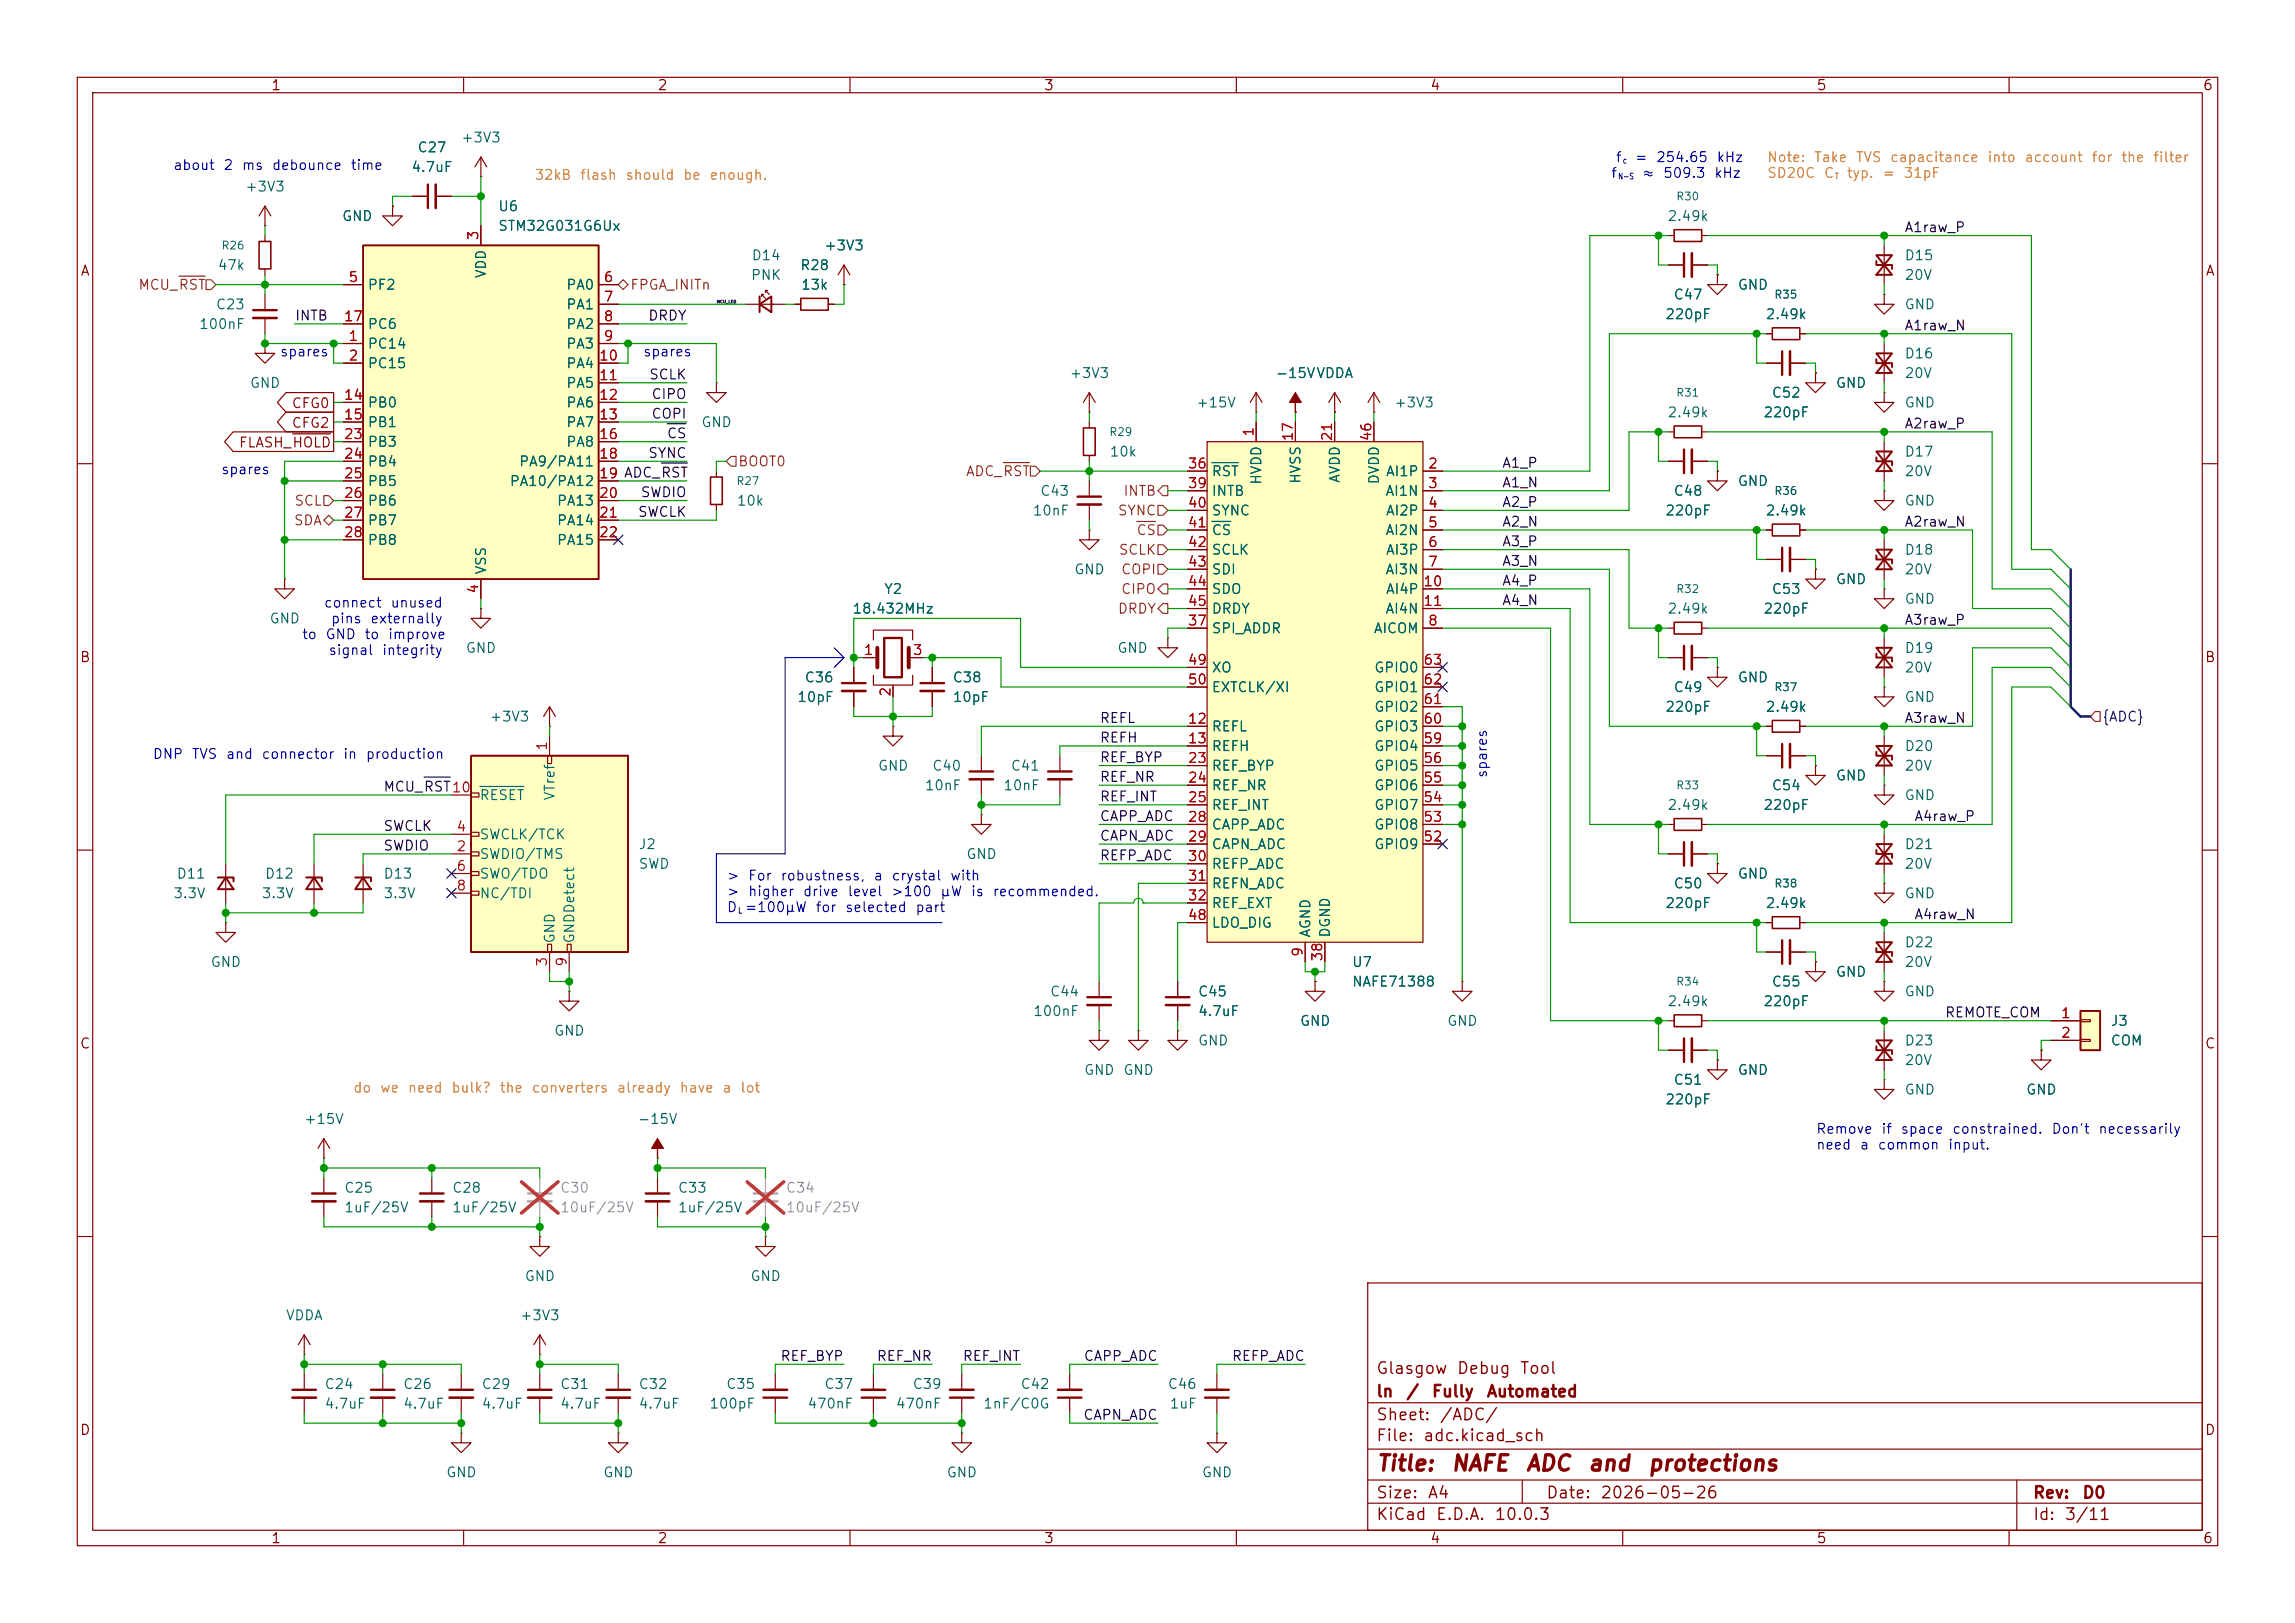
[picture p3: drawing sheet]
<svg xmlns="http://www.w3.org/2000/svg" width="297mm" height="210mm" viewBox="0 0 297 210" stroke-linecap="round" stroke-linejoin="round" font-family="sans-serif">
<defs><g id="words">
<g font-size="2" fill="#840000">
<text x="178" y="190.8">Title:</text>
<text x="187.7" y="190.8">NAFE</text>
<text x="197.3" y="190.8">ADC</text>
<text x="205.4" y="190.8">and</text>
<text x="213.1" y="190.8">protections</text>
</g>
<g font-size="1.5" fill="#840000">
<text x="178" y="178.2">Glasgow</text>
<text x="188.4" y="178.2">Debug</text>
<text x="196.6" y="178.2">Tool</text>
<text x="178" y="184.2">Sheet:</text>
<text x="178" y="181.2">ln</text>
<text x="181.9" y="181.2">/</text>
<text x="185.2" y="181.2">Fully</text>
<text x="186.2" y="184.2">/ADC/</text>
<text x="192.3" y="181.2">Automated</text>
<text x="178" y="186.9">File:</text>
<text x="184.1" y="186.9">adc.kicad_sch</text>
<text x="178" y="197.1">KiCad</text>
<text x="178" y="194.3">Size:</text>
<text x="184.7" y="194.3">A4</text>
<text x="185.7" y="197.1">E.D.A.</text>
<text x="193.3" y="197.1">10.0.3</text>
<text x="200" y="194.3">Date:</text>
<text x="207" y="194.3">2026-05-26</text>
<text x="263" y="194.3">Rev:</text>
<text x="263" y="197.1">Id:</text>
<text x="267.1" y="197.1">3/11</text>
<text x="269.4" y="194.3">D0</text>
</g>
<g font-size="1.3" fill="#840000">
<text x="35" y="12">1</text>
<text x="85" y="12">2</text>
<text x="135" y="12">3</text>
<text x="185" y="12">4</text>
<text x="235" y="12">5</text>
<text x="285" y="12">6</text>
<text x="10.3" y="36">A</text>
<text x="285.3" y="36">A</text>
<text x="37.7" y="53.1">CFG0</text>
<text x="30.8" y="58.2">FLASH_HOLD</text>
<text x="37.7" y="55.7">CFG2</text>
<text x="10.3" y="86">B</text>
<text x="285.3" y="86">B</text>
<text x="10.3" y="136">C</text>
<text x="285.3" y="136">C</text>
<text x="10.3" y="186">D</text>
<text x="285.3" y="186">D</text>
<text x="35" y="200">1</text>
<text x="85" y="200">2</text>
<text x="135" y="200">3</text>
<text x="185" y="200">4</text>
<text x="235" y="200">5</text>
<text x="285" y="200">6</text>
</g>
<g font-size="1.3" fill="#0000c2">
<text x="22.3" y="22.3">about</text>
<text x="28.8" y="22.3">2</text>
<text x="31.2" y="22.3">ms</text>
<text x="35.1" y="22.3">debounce</text>
<text x="45.3" y="22.3">time</text>
<text x="208.4" y="23.3">f</text>
<text x="209" y="21.3">f</text>
<text x="211.5" y="21.3">=</text>
<text x="212.4" y="23.3">≈</text>
<text x="214.2" y="21.3">254.65</text>
<text x="215.1" y="23.3">509.3</text>
<text x="221.8" y="23.3">kHz</text>
<text x="222.1" y="21.3">kHz</text>
<text x="36.2" y="46.4">spares</text>
<text x="83.1" y="46.4">spares</text>
<text x="28.5" y="61.7">spares</text>
<text x="39" y="83">to</text>
<text x="41.8" y="78.9">connect</text>
<text x="42" y="83">GND</text>
<text x="42.7" y="81">pins</text>
<text x="47.1" y="83">to</text>
<text x="47.8" y="81">externally</text>
<text x="50.1" y="83">improve</text>
<text x="50.4" y="78.9">unused</text>
<text x="42.4" y="85.1">signal</text>
<text x="49.3" y="85.1">integrity</text>
<text x="19.7" y="98.5">DNP</text>
<text x="24.7" y="98.5">TVS</text>
<text x="29.2" y="98.5">and</text>
<text x="33.8" y="98.5">connector</text>
<text x="44.3" y="98.5">in</text>
<text x="47.2" y="98.5">production</text>
<text x="192.7" y="100.8" transform="rotate(-90 192.7 100.8)">spares</text>
<text x="94" y="114.2">&gt;</text>
<text x="94" y="116.3">&gt;</text>
<text x="94" y="118.3">D =100µW</text>
<text x="96.7" y="114.2">For</text>
<text x="96.7" y="116.3">higher</text>
<text x="100.9" y="114.2">robustness,</text>
<text x="103.8" y="116.3">drive</text>
<text x="105.5" y="118.3">for</text>
<text x="109.3" y="118.3">selected</text>
<text x="109.6" y="116.3">level</text>
<text x="113" y="114.2">a</text>
<text x="115.2" y="116.3">&gt;100</text>
<text x="115.3" y="114.2">crystal</text>
<text x="118.4" y="118.3">part</text>
<text x="121.6" y="116.3">μW</text>
<text x="122.9" y="114.2">with</text>
<text x="125.6" y="116.3">is</text>
<text x="128.4" y="116.3">recommended.</text>
<text x="234.9" y="147">Remove</text>
<text x="234.9" y="149.1">need</text>
<text x="240.6" y="149.1">a</text>
<text x="242.9" y="149.1">common</text>
<text x="243.4" y="147">if</text>
<text x="245.9" y="147">space</text>
<text x="252" y="149.1">input.</text>
<text x="252.6" y="147">constrained.</text>
<text x="265.4" y="147">Don't</text>
<text x="271.5" y="147">necessarily</text>
</g>
<g font-size="1.3" fill="#006464">
<text x="53.2" y="22.6">4.7uF</text>
<text x="53.9" y="20">C27</text>
<text x="59.6" y="18.8">+3V3</text>
<text x="31.6" y="25.1">+3V3</text>
<text x="44.2" y="28.9">GND</text>
<text x="64.4" y="27.6">U6</text>
<text x="215.7" y="28.9">2.49k</text>
<text x="28.1" y="35.3">47k</text>
<text x="64.4" y="30.2">STM32G031G6Ux</text>
<text x="97.2" y="34">D14</text>
<text x="103.5" y="35.3">R28</text>
<text x="106.6" y="32.7">+3V3</text>
<text x="246.4" y="34">D15</text>
<text x="27.8" y="40.3">C23</text>
<text x="47.5" y="37.8">PF2</text>
<text x="63.2" y="36.1" transform="rotate(-90 63.2 36.1)">VDD</text>
<text x="73.2" y="37.8">PA0</text>
<text x="73.2" y="40.3">PA1</text>
<text x="97.1" y="36.5">PNK</text>
<text x="103.6" y="37.8">13k</text>
<text x="215.4" y="41.6">220pF</text>
<text x="216.5" y="39.1">C47</text>
<text x="224.8" y="37.8">GND</text>
<text x="228.4" y="41.6">2.49k</text>
<text x="246.4" y="40.3">GND</text>
<text x="246.4" y="36.5">20V</text>
<text x="25.7" y="42.9">100nF</text>
<text x="47.5" y="45.4">PC14</text>
<text x="47.5" y="48">PC15</text>
<text x="47.5" y="42.9">PC6</text>
<text x="73.2" y="42.9">PA2</text>
<text x="73.2" y="45.4">PA3</text>
<text x="73.2" y="48">PA4</text>
<text x="246.4" y="46.7">D16</text>
<text x="32.3" y="50.5">GND</text>
<text x="47.5" y="53">PB0</text>
<text x="73.2" y="50.5">PA5</text>
<text x="73.2" y="53">PA6</text>
<text x="138.3" y="49.2">+3V3</text>
<text x="154.7" y="53">+15V</text>
<text x="165" y="49.2">-15VVDDA</text>
<text x="180.3" y="53">+3V3</text>
<text x="229.2" y="51.8">C52</text>
<text x="237.5" y="50.5">GND</text>
<text x="246.4" y="53">GND</text>
<text x="246.4" y="49.2">20V</text>
<text x="47.5" y="55.6">PB1</text>
<text x="47.5" y="58.1">PB3</text>
<text x="73.2" y="55.6">PA7</text>
<text x="73.2" y="58.1">PA8</text>
<text x="90.7" y="55.6">GND</text>
<text x="143.5" y="59.4">10k</text>
<text x="215.7" y="54.3">2.49k</text>
<text x="228.1" y="54.3">220pF</text>
<text x="246.4" y="59.4">D17</text>
<text x="47.5" y="60.7">PB4</text>
<text x="47.5" y="63.2">PB5</text>
<text x="47.5" y="65.7">PB6</text>
<text x="65.9" y="63.2">PA10/PA12</text>
<text x="67.1" y="60.7">PA9/PA11</text>
<text x="72" y="65.7">PA13</text>
<text x="95.3" y="65.7">10k</text>
<text x="134.5" y="64.5">C43</text>
<text x="156.7" y="61.9">RST</text>
<text x="156.7" y="64.5">INTB</text>
<text x="163.5" y="62.8" transform="rotate(-90 163.5 62.8)">HVDD</text>
<text x="168.6" y="62.7" transform="rotate(-90 168.6 62.7)">HVSS</text>
<text x="173.7" y="62.6" transform="rotate(-90 173.7 62.6)">AVDD</text>
<text x="178.8" y="62.8" transform="rotate(-90 178.8 62.8)">DVDD</text>
<text x="179.2" y="64.5">AI1N</text>
<text x="179.3" y="61.9">AI1P</text>
<text x="216.5" y="64.5">C48</text>
<text x="224.8" y="63.2">GND</text>
<text x="246.4" y="65.7">GND</text>
<text x="246.4" y="61.9">20V</text>
<text x="47.5" y="68.3">PB7</text>
<text x="47.5" y="70.8">PB8</text>
<text x="72" y="68.3">PA14</text>
<text x="72" y="70.8">PA15</text>
<text x="133.6" y="67">10nF</text>
<text x="156.7" y="67">SYNC</text>
<text x="156.7" y="69.6">CS</text>
<text x="179.2" y="69.6">AI2N</text>
<text x="179.3" y="67">AI2P</text>
<text x="215.4" y="67">220pF</text>
<text x="228.4" y="67">2.49k</text>
<text x="63.2" y="74.4" transform="rotate(-90 63.2 74.4)">VSS</text>
<text x="114.3" y="77.2">Y2</text>
<text x="138.9" y="74.6">GND</text>
<text x="156.7" y="72.1">SCLK</text>
<text x="156.7" y="74.6">SDI</text>
<text x="156.7" y="77.2">SDO</text>
<text x="179.2" y="74.6">AI3N</text>
<text x="179.3" y="72.1">AI3P</text>
<text x="179.3" y="77.2">AI4P</text>
<text x="229.2" y="77.2">C53</text>
<text x="237.5" y="75.9">GND</text>
<text x="246.4" y="72.1">D18</text>
<text x="246.4" y="74.6">20V</text>
<text x="34.8" y="81">GND</text>
<text x="110.2" y="79.7">18.432MHz</text>
<text x="156.7" y="82.3">SPI_ADDR</text>
<text x="156.7" y="79.7">DRDY</text>
<text x="177.7" y="82.3">AICOM</text>
<text x="179.2" y="79.7">AI4N</text>
<text x="215.7" y="79.7">2.49k</text>
<text x="228.1" y="79.7">220pF</text>
<text x="246.4" y="78.4">GND</text>
<text x="60.2" y="84.8">GND</text>
<text x="104" y="88.6">C36</text>
<text x="123.2" y="88.6">C38</text>
<text x="144.5" y="84.8">GND</text>
<text x="156.7" y="87.3">XO</text>
<text x="156.7" y="89.9">EXTCLK/XI</text>
<text x="177.8" y="89.9">GPIO1</text>
<text x="177.8" y="87.3">GPIO0</text>
<text x="216.5" y="89.9">C49</text>
<text x="224.8" y="88.6">GND</text>
<text x="246.4" y="84.8">D19</text>
<text x="246.4" y="87.3">20V</text>
<text x="63.3" y="93.7">+3V3</text>
<text x="103.1" y="91.1">10pF</text>
<text x="123.2" y="91.1">10pF</text>
<text x="156.7" y="95">REFL</text>
<text x="177.8" y="95">GPIO3</text>
<text x="177.8" y="92.4">GPIO2</text>
<text x="215.4" y="92.4">220pF</text>
<text x="228.4" y="92.4">2.49k</text>
<text x="246.4" y="91.1">GND</text>
<text x="113.5" y="100">GND</text>
<text x="120.6" y="100">C40</text>
<text x="130.7" y="100">C41</text>
<text x="156.7" y="97.5">REFH</text>
<text x="156.7" y="100">REF_BYP</text>
<text x="177.8" y="100">GPIO5</text>
<text x="177.8" y="97.5">GPIO4</text>
<text x="237.5" y="101.3">GND</text>
<text x="246.4" y="97.5">D20</text>
<text x="246.4" y="100">20V</text>
<text x="62" y="103.8">RESET</text>
<text x="72.1" y="103.7" transform="rotate(-90 72.1 103.7)">VTref</text>
<text x="119.6" y="102.6">10nF</text>
<text x="129.8" y="102.6">10nF</text>
<text x="156.7" y="102.6">REF_NR</text>
<text x="156.7" y="105.1">REF_INT</text>
<text x="156.7" y="107.7">CAPP_ADC</text>
<text x="177.8" y="107.7">GPIO8</text>
<text x="177.8" y="105.1">GPIO7</text>
<text x="177.8" y="102.6">GPIO6</text>
<text x="215.7" y="105.1">2.49k</text>
<text x="228.1" y="105.1">220pF</text>
<text x="229.2" y="102.6">C54</text>
<text x="246.4" y="103.8">GND</text>
<text x="62" y="111.5">SWDIO/TMS</text>
<text x="62" y="108.9">SWCLK/TCK</text>
<text x="82.6" y="110.2">J2</text>
<text x="82.6" y="112.7">SWD</text>
<text x="125" y="111.5">GND</text>
<text x="156.7" y="110.2">CAPN_ADC</text>
<text x="156.7" y="112.7">REFP_ADC</text>
<text x="177.8" y="110.2">GPIO9</text>
<text x="246.4" y="110.2">D21</text>
<text x="246.4" y="112.7">20V</text>
<text x="22.3" y="116.5">3.3V</text>
<text x="22.8" y="114">D11</text>
<text x="33.8" y="116.5">3.3V</text>
<text x="34.2" y="114">D12</text>
<text x="49.5" y="114">D13</text>
<text x="49.5" y="116.5">3.3V</text>
<text x="62" y="114">SWO/TDO</text>
<text x="62" y="116.5">NC/TDI</text>
<text x="156.7" y="115.3">REFN_ADC</text>
<text x="156.7" y="117.8">REF_EXT</text>
<text x="215.4" y="117.8">220pF</text>
<text x="216.5" y="115.3">C50</text>
<text x="224.8" y="114">GND</text>
<text x="228.4" y="117.8">2.49k</text>
<text x="246.4" y="116.5">GND</text>
<text x="27.2" y="125.4">GND</text>
<text x="72.1" y="122.2" transform="rotate(-90 72.1 122.2)">GND</text>
<text x="74.6" y="122.2" transform="rotate(-90 74.6 122.2)">GNDDetect</text>
<text x="156.7" y="120.4">LDO_DIG</text>
<text x="169.9" y="121.4" transform="rotate(-90 169.9 121.4)">AGND</text>
<text x="172.4" y="121.4" transform="rotate(-90 172.4 121.4)">DGND</text>
<text x="174.9" y="125.4">U7</text>
<text x="246.4" y="122.9">D22</text>
<text x="246.4" y="125.4">20V</text>
<text x="133.6" y="131.8">100nF</text>
<text x="135.8" y="129.2">C44</text>
<text x="154.9" y="129.2">C45</text>
<text x="154.9" y="131.8">4.7uF</text>
<text x="174.9" y="128">NAFE71388</text>
<text x="215.7" y="130.5">2.49k</text>
<text x="228.1" y="130.5">220pF</text>
<text x="229.2" y="128">C55</text>
<text x="237.5" y="126.7">GND</text>
<text x="246.4" y="129.2">GND</text>
<text x="71.6" y="134.3">GND</text>
<text x="154.9" y="135.6">GND</text>
<text x="168.1" y="133.1">GND</text>
<text x="187.2" y="133.1">GND</text>
<text x="246.4" y="135.6">D23</text>
<text x="273.1" y="133.1">J3</text>
<text x="273.1" y="135.6">COM</text>
<text x="140.2" y="139.4">GND</text>
<text x="145.3" y="139.4">GND</text>
<text x="215.4" y="143.2">220pF</text>
<text x="216.5" y="140.7">C51</text>
<text x="224.8" y="139.4">GND</text>
<text x="246.4" y="141.9">GND</text>
<text x="246.4" y="138.1">20V</text>
<text x="262.1" y="141.9">GND</text>
<text x="39.3" y="145.8">+15V</text>
<text x="82.4" y="145.8">-15V</text>
<text x="44.5" y="154.6">C25</text>
<text x="58.4" y="154.6">C28</text>
<text x="87.6" y="154.6">C33</text>
<text x="44.5" y="157.2">1uF/25V</text>
<text x="58.4" y="157.2">1uF/25V</text>
<text x="87.6" y="157.2">1uF/25V</text>
<text x="67.8" y="166.1">GND</text>
<text x="97" y="166.1">GND</text>
<text x="36.9" y="171.2">VDDA</text>
<text x="67.2" y="171.2">+3V3</text>
<text x="41.9" y="180">C24</text>
<text x="41.9" y="182.6">4.7uF</text>
<text x="52.1" y="180">C26</text>
<text x="52.1" y="182.6">4.7uF</text>
<text x="62.2" y="180">C29</text>
<text x="62.2" y="182.6">4.7uF</text>
<text x="72.4" y="180">C31</text>
<text x="72.4" y="182.6">4.7uF</text>
<text x="82.6" y="180">C32</text>
<text x="82.6" y="182.6">4.7uF</text>
<text x="91.7" y="182.6">100pF</text>
<text x="93.9" y="180">C35</text>
<text x="104.4" y="182.6">470nF</text>
<text x="106.6" y="180">C37</text>
<text x="115.8" y="182.6">470nF</text>
<text x="118" y="180">C39</text>
<text x="127.2" y="182.6">1nF/C0G</text>
<text x="132" y="180">C42</text>
<text x="151" y="180">C46</text>
<text x="151.3" y="182.6">1uF</text>
<text x="57.7" y="191.5">GND</text>
<text x="78" y="191.5">GND</text>
<text x="122.4" y="191.5">GND</text>
<text x="155.4" y="191.5">GND</text>
</g>
<g font-size="1.3" fill="#dd8500">
<text x="69.1" y="23.6">32kB</text>
<text x="75" y="23.6">flash</text>
<text x="80.9" y="23.6">should</text>
<text x="88.3" y="23.6">be</text>
<text x="91.7" y="23.6">enough.</text>
<text x="228.6" y="21.3">Note:</text>
<text x="228.6" y="23.3">SD20C</text>
<text x="234.7" y="21.3">Take</text>
<text x="235.9" y="23.3">C</text>
<text x="238.9" y="23.3">typ.</text>
<text x="240.1" y="21.3">TVS</text>
<text x="243.5" y="23.3">=</text>
<text x="244.5" y="21.3">capacitance</text>
<text x="246.3" y="23.3">31pF</text>
<text x="257.1" y="21.3">into</text>
<text x="261.9" y="21.3">account</text>
<text x="270.6" y="21.3">for</text>
<text x="274.4" y="21.3">the</text>
<text x="278.5" y="21.3">filter</text>
<text x="45.6" y="141.7">do</text>
<text x="49.1" y="141.7">we</text>
<text x="52.7" y="141.7">need</text>
<text x="58.3" y="141.7">bulk?</text>
<text x="64.6" y="141.7">the</text>
<text x="68.7" y="141.7">converters</text>
<text x="79.7" y="141.7">already</text>
<text x="87.9" y="141.7">have</text>
<text x="93.4" y="141.7">a</text>
<text x="95.7" y="141.7">lot</text>
</g>
<g font-size="1.3" fill="#a90000">
<text x="62.2" y="31.2" transform="rotate(-90 62.2 31.2)">3</text>
<text x="44.4" y="41.9">17</text>
<text x="45" y="36.8">5</text>
<text x="78" y="36.8">6</text>
<text x="78" y="39.3">7</text>
<text x="78" y="41.9">8</text>
<text x="45" y="44.4">1</text>
<text x="45" y="47">2</text>
<text x="77.4" y="47">10</text>
<text x="78" y="44.4">9</text>
<text x="44.4" y="52">14</text>
<text x="77.4" y="49.5">11</text>
<text x="77.4" y="52">12</text>
<text x="44.4" y="54.6">15</text>
<text x="44.4" y="57.1">23</text>
<text x="44.4" y="59.7">24</text>
<text x="77.4" y="54.6">13</text>
<text x="77.4" y="57.1">16</text>
<text x="77.4" y="59.7">18</text>
<text x="162.5" y="56.6" transform="rotate(-90 162.5 56.6)">1</text>
<text x="167.6" y="57.2" transform="rotate(-90 167.6 57.2)">17</text>
<text x="172.7" y="57.2" transform="rotate(-90 172.7 57.2)">21</text>
<text x="177.8" y="57.2" transform="rotate(-90 177.8 57.2)">46</text>
<text x="44.4" y="62.2">25</text>
<text x="44.4" y="64.7">26</text>
<text x="77.4" y="62.2">19 ADC_RST</text>
<text x="77.4" y="64.7">20</text>
<text x="77.4" y="62.2">19</text>
<text x="153.6" y="60.9">36</text>
<text x="153.6" y="63.5">39</text>
<text x="184.7" y="60.9">2</text>
<text x="184.7" y="63.5">3</text>
<text x="44.4" y="67.3">27</text>
<text x="44.4" y="69.8">28</text>
<text x="77.4" y="67.3">21</text>
<text x="77.4" y="69.8">22</text>
<text x="153.6" y="66">40</text>
<text x="153.6" y="68.6">41</text>
<text x="153.6" y="71.1">42</text>
<text x="184.7" y="66">4</text>
<text x="184.7" y="68.6">5</text>
<text x="184.7" y="71.1">6</text>
<text x="62.2" y="76.9" transform="rotate(-90 62.2 76.9)">4</text>
<text x="153.6" y="73.6">43</text>
<text x="153.6" y="76.2">44</text>
<text x="184.1" y="76.2">10</text>
<text x="184.7" y="73.6">7</text>
<text x="153.6" y="81.3">37</text>
<text x="153.6" y="78.7">45</text>
<text x="184.1" y="78.7">11</text>
<text x="184.7" y="81.3">8</text>
<text x="111.7" y="85.1">1</text>
<text x="118" y="85.1">3</text>
<text x="153.6" y="86.3">49</text>
<text x="153.6" y="88.9">50</text>
<text x="184.1" y="88.9">62</text>
<text x="184.1" y="86.3">63</text>
<text x="115.5" y="90.2" transform="rotate(-90 115.5 90.2)">2</text>
<text x="153.6" y="94">12</text>
<text x="184.1" y="94">60</text>
<text x="184.1" y="91.4">61</text>
<text x="71.1" y="97.2" transform="rotate(-90 71.1 97.2)">1</text>
<text x="153.6" y="96.5">13</text>
<text x="153.6" y="99">23</text>
<text x="153.6" y="101.6">24</text>
<text x="184.1" y="101.6">55</text>
<text x="184.1" y="99">56</text>
<text x="184.1" y="96.5">59</text>
<text x="59" y="107.9">4</text>
<text x="153.6" y="104.1">25</text>
<text x="153.6" y="106.7">28</text>
<text x="184.1" y="106.7">53</text>
<text x="184.1" y="104.1">54</text>
<text x="59" y="110.5">2</text>
<text x="59" y="113">6</text>
<text x="153.6" y="109.2">29</text>
<text x="153.6" y="111.7">30</text>
<text x="184.1" y="109.2">52</text>
<text x="59" y="115.5">8</text>
<text x="153.6" y="114.3">31</text>
<text x="153.6" y="116.8">32</text>
<text x="153.6" y="119.4">48</text>
<text x="71.1" y="125.2" transform="rotate(-90 71.1 125.2)">3</text>
<text x="73.6" y="125.2" transform="rotate(-90 73.6 125.2)">9</text>
<text x="168.9" y="123.9" transform="rotate(-90 168.9 123.9)">9</text>
<text x="171.4" y="124.5" transform="rotate(-90 171.4 124.5)">38</text>
<text x="266.6" y="132.1">1</text>
<text x="266.6" y="134.6">2</text>
</g>
<g font-size="1.3" fill="#0f0f0f">
<text x="246.4" y="30.4">A1raw_P</text>
<text x="38.1" y="41.8">INTB</text>
<text x="83.8" y="41.8">DRDY</text>
<text x="246.4" y="43.1">A1raw_N</text>
<text x="83.9" y="49.4">SCLK</text>
<text x="84.2" y="51.9">CIPO</text>
<text x="83.8" y="59.6">SYNC</text>
<text x="84.2" y="54.5">COPI</text>
<text x="86.2" y="57">CS</text>
<text x="246.4" y="55.8">A2raw_P</text>
<text x="82.8" y="64.6">SWDIO</text>
<text x="194.3" y="63.4">A1_N</text>
<text x="194.3" y="60.8">A1_P</text>
<text x="194.3" y="65.9">A2_P</text>
<text x="82.5" y="67.2">SWCLK</text>
<text x="194.3" y="71">A3_P</text>
<text x="194.3" y="68.5">A2_N</text>
<text x="246.4" y="68.5">A2raw_N</text>
<text x="194.3" y="76.1">A4_P</text>
<text x="194.3" y="73.5">A3_N</text>
<text x="194.3" y="78.6">A4_N</text>
<text x="246.4" y="81.2">A3raw_P</text>
<text x="142.2" y="93.9">REFL</text>
<text x="246.4" y="93.9">A3raw_N</text>
<text x="142.2" y="98.9">REF_BYP</text>
<text x="142.2" y="101.5">REF_NR</text>
<text x="142.2" y="96.4">REFH</text>
<text x="49.5" y="102.7">MCU_RST10</text>
<text x="49.5" y="107.8">SWCLK</text>
<text x="142.2" y="104">REF_INT</text>
<text x="142.2" y="106.6">CAPP_ADC</text>
<text x="247.6" y="106.6">A4raw_P</text>
<text x="49.5" y="110.4">SWDIO</text>
<text x="142.2" y="111.6">REFP_ADC</text>
<text x="142.2" y="109.1">CAPN_ADC</text>
<text x="247.6" y="119.3">A4raw_N</text>
<text x="251.6" y="132">REMOTE_COM</text>
<text x="100.9" y="176.4">REF_BYP</text>
<text x="113.4" y="176.4">REF_NR</text>
<text x="124.5" y="176.4">REF_INT</text>
<text x="140.2" y="176.4">CAPP_ADC</text>
<text x="159.3" y="176.4">REFP_ADC</text>
<text x="140.1" y="184">CAPN_ADC</text>
</g>
<g font-size="1.3" fill="#725600">
<text x="17.8" y="37.8">MCU_RST</text>
<text x="81.5" y="37.8">FPGA_INITn</text>
<text x="38" y="65.7">SCL</text>
<text x="95.4" y="60.7">BOOT0</text>
<text x="124.9" y="61.9">ADC_RST</text>
<text x="145.3" y="64.5">INTB</text>
<text x="37.9" y="68.3">SDA</text>
<text x="144.6" y="67">SYNC</text>
<text x="147" y="69.6">CS</text>
<text x="144.7" y="72.1">SCLK</text>
<text x="145" y="77.2">CIPO</text>
<text x="145" y="74.6">COPI</text>
<text x="144.6" y="79.7">DRDY</text>
</g>
<text font-size="1.3" fill="#000084" x="272" y="93.7">{ADC}</text>
<g font-size="1.3" fill="#989898">
<text x="72.4" y="154.6">C30</text>
<text x="101.6" y="154.6">C34</text>
<text x="72.4" y="157.2">10uF/25V</text>
<text x="101.6" y="157.2">10uF/25V</text>
</g>
<g font-size="1" fill="#006464">
<text x="216.8" y="26.2">R30</text>
<text x="28.6" y="32.5">R26</text>
<text x="229.5" y="38.9">R35</text>
<text x="216.8" y="51.6">R31</text>
<text x="143.5" y="56.7">R29</text>
<text x="95.2" y="63">R27</text>
<text x="229.5" y="64.3">R36</text>
<text x="216.8" y="77">R32</text>
<text x="229.5" y="89.7">R37</text>
<text x="216.8" y="102.4">R33</text>
<text x="229.5" y="115.1">R38</text>
<text x="216.8" y="127.8">R34</text>
</g>
<g font-size=".8" fill="#0000c2">
<text x="209.3" y="23.4">N-S</text>
<text x="209.9" y="21.3">c</text>
<text x="95.5" y="118.4">L</text>
</g>
<text font-size=".8" fill="#dd8500" x="237.4" y="23.4">T</text>
<text font-size=".4" fill="#0f0f0f" x="92.7" y="39.3">MCU_LED</text>
</g></defs>
<g fill="none" stroke="#840000" stroke-width=".15">
<path d="M10 10h277v190h-277zM12 12h273v186h-273zM60 10v2M110 10v2M160 10v2M210 10v2M260 10v2M53.3 25.4h2.1M56.4 25.4h2M215.9 30.5h.8M215.9 34.3h2M218.9 34.3h2.1"/>
<path d="M220.2 30.5h.8M222.2 35.6v1.2h1.3l-1.3 1.3-1.2-1.3h1.2M222.2 35.6h.1M172.7 53.3h.1M172.7 50.8l-.7 1.3M172.7 50.8l.8 1.3M172.7 50.8v2.5M177.8 53.3h.1M177.8 50.8l-.8 1.3M177.8 50.8l.8 1.3M177.8 50.8v2.5M215.9 55.9h.8"/>
<path d="M220.2 55.9h.8M228.6 43.2h.8M228.6 47h2M231.6 47h2.1M232.9 43.2h.8M234.9 48.3v1.2h1.3l-1.3 1.3-1.2-1.3h1.2M234.9 48.3h.1M10 60h2M222.2 61v1.2h1.3l-1.3 1.3-1.2-1.3h1.2M222.2 61h.1M228.6 68.6h.8M232.9 68.6h.8"/>
<path d="M234.9 73.7v1.2h1.3l-1.3 1.3-1.2-1.3h1.2M234.9 73.7h.1M243.8 76.2v1.3h1.3l-1.3 1.2-1.2-1.2h1.2M243.8 76.2h.1M243.8 69.9v5M285 60h2M71.1 94h.1M71.1 91.4l-.7 1.3M71.1 91.4l.8 1.3M71.1 91.4v2.6M137.2 97.8v2M215.9 81.3h.8"/>
<path d="M220.2 81.3h.8M222.2 86.4v1.2h1.3l-1.3 1.3-1.2-1.3h1.2M222.2 86.4h.1M228.6 94h.8M232.9 94h.8M243.8 88.9v1.3h1.3l-1.3 1.2-1.2-1.2h1.2M243.8 88.9h.1M10 110h2M137.2 100.8v2.1M215.9 106.7h.8M215.9 110.5h2M218.9 110.5h2.1"/>
<path d="M220.2 106.7h.8M228.6 119.4h.8M232.9 119.4h.8M243.8 101.6v1.3h1.3l-1.3 1.2-1.2-1.2h1.2M243.8 101.6h.1M243.8 114.3v1.3h1.3l-1.3 1.2-1.2-1.2h1.2M243.8 114.3h.1M285 110h2M142.2 133.4v1.2h1.3l-1.3 1.3-1.2-1.3h1.2M142.2 133.4h.1M142.2 127v2M142.2 130v2.1"/>
<path d="M147.3 133.4v1.2h1.3l-1.3 1.3-1.3-1.3h1.3M147.3 133.4h.1M41.9 149.9h.1M41.9 147.3v2.6M41.9 152.4v2M41.9 155.4v2.1M41.9 147.3l-.8 1.3M41.9 147.3l.8 1.3M55.9 152.4v2M55.9 155.4v2.1M85.1 149.9h.1M85.1 152.4v2"/>
<path d="M85.1 155.4v2.1M10 160h2M39.4 175.3h.1M39.4 172.7l-.8 1.3M39.4 172.7l.7 1.3M39.4 172.7v2.6M39.4 177.8v2M49.5 177.8v2M59.7 177.8v2M69.8 177.8v2M99.1 160v1.3h1.2l-1.2 1.3-1.3-1.3h1.3M99.1 160h.1"/>
<path d="M100.3 177.8v2M177 166h108v32h-108zM285 160h2M39.4 180.8v2.1M49.5 180.8v2.1M59.7 185.4v1.3h1.3l-1.3 1.3-1.3-1.3h1.3M59.7 185.4h.1M59.7 180.8v2.1M60 198v2M69.8 180.8v2.1M80 185.4v1.3h1.3l-1.3 1.3-1.3-1.3h1.3M80 185.4h.1"/>
<path d="M100.3 180.8v2.1M110 198v2M160 198v2M177 194.5h108M177 191.5h108M177 187.5h108M177 181.5h108M197 191.5v3M210 198v2M260 198v2M261 191.5v6.5"/>
</g>
<path d="M216.7 29.7h3.5v1.5h-3.5zM216.7 55.1h3.5v1.5h-3.5zM229.4 42.4h3.5v1.5h-3.5zM229.4 67.8h3.5v1.5h-3.5zM216.7 80.5h3.5v1.5h-3.5zM229.4 93.2h3.5v1.5h-3.5zM216.7 105.9h3.5v1.5h-3.5zM229.4 118.6h3.5v1.5h-3.5z" fill="none" stroke="#840000" stroke-width=".2"/>
<g fill="none" stroke="#840000" stroke-width=".3">
<path d="M55.4 23.9v3M217.9 32.8v3M230.6 45.5v3M135.6 99.8h3.1M217.9 109v3M140.7 129h3.1M40.4 154.4h3M54.4 154.4h3M83.6 154.4h3M37.8 179.8h3.1M48 179.8h3.1M58.2 179.8h3"/>
<path d="M68.3 179.8h3.1M98.8 180.8h3.1"/>
</g>
<g fill="none" stroke="#840000" stroke-width=".33">
<path d="M56.4 23.9v3M218.9 32.8v3M231.6 45.5v3M135.6 100.8h3.1M218.9 109v3M140.7 130h3.1M40.4 155.4h3M54.4 155.4h3M83.6 155.4h3M98.8 179.8h3.1M37.8 180.8h3.1M48 180.8h3.1"/>
<path d="M58.2 180.8h3M68.3 180.8h3.1"/>
</g>
<path d="M68.3 154.4h3.1M97.5 154.4h3.1" fill="none" stroke="#a1a1a1" stroke-width=".3"/>
<path d="M68.3 155.4h3.1M97.5 155.4h3.1" fill="none" stroke="#a1a1a1" stroke-width=".33"/>
<path d="M69.8 152.4v2M69.8 155.4v2.1M99.1 152.4v2M99.1 155.4v2.1" fill="none" stroke="#a1a1a1" stroke-width=".15"/>
<path d="M67.5 152.9l4.7 4.1M72.2 152.9l-4.7 4.1M96.7 152.9l4.7 4.1M101.4 152.9l-4.7 4.1" fill="none" stroke="#e12e31" stroke-width=".46"/>
<path d="M85.1 147.3l.8 1.3h-.8v1.3v-1.3h-.8z" fill="#840000" stroke="#840000" stroke-width=".15"/>
<path d="M242.8 71.1h2.1l-2.1 2.6h2.1zM242.8 71.9v.5h2.1v.5" fill="none" stroke="#840000" stroke-width=".25"/>
<path d="M61 97.8h20.3v25.4h-20.3z" fill="#ffffc2"/>
<path d="M61 97.8h20.3v25.4h-20.3z" fill="none" stroke="#840000" stroke-width=".25"/>
<g fill="none" stroke="#840000" stroke-width=".15">
<path d="M162.6 53.3h.1M162.6 50.8l-.8 1.3M162.6 50.8l.7 1.3M162.6 50.8v2.5M167.6 53.3h.1M228.6 72.4h2M231.6 72.4h2.1M70.9 97.8h.5v1h-.5zM71.1 95.3v2.5M58.4 110.5h2.6M58.4 108h2.6M58.4 113h2.6"/>
<path d="M58.4 115.6h2.6M58.4 102.9h2.6M61 107.7h1v.5h-1zM61 102.6h1v.5h-1zM61 110.2h1v.5h-1zM61 112.8h1v.5h-1zM61 115.3h1v.5h-1zM70.9 122.2h.5v1h-.5zM71.1 123.2v2.5M73.4 122.2h.5v1h-.5zM73.7 128.3v1.2h1.2l-1.2 1.3-1.3-1.3h1.3M73.7 128.3h.1"/>
<path d="M73.7 123.2v2.5"/>
</g>
<path d="M62.1 101.8h5.7" fill="none" stroke="#006464" stroke-width=".15"/>
<path d="M230.6 70.9v3" fill="none" stroke="#840000" stroke-width=".3"/>
<path d="M231.6 70.9v3" fill="none" stroke="#840000" stroke-width=".33"/>
<path d="M167.6 50.8l.8 1.3h-.8v1.2v-1.2h-.7z" fill="#840000" stroke="#840000" stroke-width=".15"/>
<path d="M156.2 57.2h27.9v64.7h-27.9z" fill="#ffffc2"/>
<g fill="none" stroke="#840000" stroke-width=".15">
<path d="M34.3 29.2h.1M34.3 26.7v2.5M34.3 30.5v.7M34.3 34.8v.8M34.3 38.1v2M34.3 26.7l-.8 1.2M34.3 26.7l.8 1.2M62.2 22.9h.1M62.2 20.3l-.7 1.3M62.2 20.3l.8 1.3M62.2 20.3v2.6M34.3 41.1v2.1"/>
<path d="M156.2 57.2h27.9v64.7h-27.9zM162.6 54.6v2.6M167.6 54.6v2.6M172.7 54.6v2.6M177.8 54.6v2.6M215.9 59.7h2M218.9 59.7h2.1M243.8 57.2v5M141 62.2v2.1M141 65.3v2M153.7 61h2.5M153.7 63.5h2.5"/>
<path d="M153.7 66h2.5M153.7 68.6h2.5M153.7 71.1h2.5M153.7 73.7h2.5M153.7 76.2h2.5M153.7 78.7h2.5M184.1 61h2.6M184.1 63.5h2.6M184.1 66h2.6M184.1 68.6h2.6M184.1 71.1h2.6M184.1 73.7h2.6"/>
<path d="M184.1 76.2h2.6M184.1 78.7h2.6M243.8 63.5v1.3h1.3l-1.3 1.2-1.2-1.2h1.2M243.8 63.5h.1M127 97.8v2M153.7 81.3h2.5M153.7 94h2.5M153.7 96.5h2.5M153.7 99.1h2.5M153.7 86.4h2.5M153.7 88.9h2.5M184.1 81.3h2.6"/>
<path d="M184.1 94h2.6M184.1 96.5h2.6M184.1 99.1h2.6M184.1 86.4h2.6M184.1 88.9h2.6M184.1 91.4h2.6M215.9 85.1h2M218.9 85.1h2.1M228.6 97.8h2M231.6 97.8h2.1M234.9 99.1v1.2h1.3l-1.3 1.3-1.2-1.3h1.2M234.9 99.1h.1"/>
<path d="M243.8 82.6v5M243.8 95.3v5M29.2 119.4v1.3h1.3l-1.3 1.2-1.3-1.2h1.3M29.2 119.4h.1M29.2 111.8v5M40.6 111.8v5M47 111.8v5M127 105.4v1.3h1.3l-1.3 1.3-1.3-1.3h1.3M127 105.4h.1M127 100.8v2.1M153.7 101.6h2.5M153.7 104.1h2.5"/>
<path d="M153.7 106.7h2.5M153.7 109.2h2.5M153.7 111.8h2.5M153.7 114.3h2.5M153.7 116.8h2.5M153.7 119.4h2.5M184.1 101.6h2.6M184.1 104.1h2.6M184.1 106.7h2.6M184.1 109.2h2.6M222.2 111.8v1.2h1.3l-1.3 1.3-1.2-1.3h1.2M222.2 111.8h.1"/>
<path d="M243.8 108v5M152.4 133.4v1.2h1.3l-1.3 1.3-1.3-1.3h1.3M152.4 133.4h.1M152.4 127v2M152.4 130v2.1M168.9 121.9v2.6M170.2 127v1.3h1.2l-1.2 1.2-1.3-1.2h1.3M170.2 127h.1M171.4 121.9v2.6M189.2 127v1.3h1.3l-1.3 1.2-1.2-1.2h1.2M189.2 127h.1M215.9 132.1h.8"/>
<path d="M215.9 135.9h2M218.9 135.9h2.1M220.2 132.1h.8M222.2 137.2v1.2h1.3l-1.3 1.3-1.2-1.3h1.2M222.2 137.2h.1M228.6 123.2h2M231.6 123.2h2.1M234.9 124.5v1.2h1.3l-1.3 1.3-1.2-1.3h1.2M234.9 124.5h.1M243.8 139.7v1.3h1.3l-1.3 1.2-1.2-1.2h1.2M243.8 139.7h.1M243.8 127v1.3h1.3l-1.3 1.2-1.2-1.2h1.2"/>
<path d="M243.8 127h.1M243.8 120.7v5M80 177.8v2M113 177.8v2M157.5 177.8v2M80 180.8v2.1M113 180.8v2.1M157.5 180.8v2.1"/>
</g>
<path d="M156.8 59.9h3.4M156.8 67.5h2.5" fill="none" stroke="#006464" stroke-width=".15"/>
<path d="M32.8 40.1h3M217.9 58.2v3M139.4 64.3h3.1M125.5 99.8h3M217.9 83.6v3M230.6 96.3v3M150.9 129h3M217.9 134.4v3M230.6 121.7v3M78.5 179.8h3M111.5 180.8h3.1M156 180.8h3" fill="none" stroke="#840000" stroke-width=".3"/>
<path d="M32.8 41.1h3M218.9 58.2v3M139.4 65.3h3.1M218.9 83.6v3M231.6 96.3v3M125.5 100.8h3M150.9 130h3M218.9 134.4v3M231.6 121.7v3M111.5 179.8h3.1M156 179.8h3M78.5 180.8h3" fill="none" stroke="#840000" stroke-width=".33"/>
<g fill="none" stroke="#840000" stroke-width=".25">
<path d="M242.8 58.4h2.1l-2.1 2.6h2.1zM242.8 59.2v.5h2.1v.5M242.8 96.5h2.1l-2.1 2.6h2.1zM242.8 97.3v.5h2.1v.5M242.8 83.8h2.1l-2.1 2.6h2.1zM242.8 84.6v.5h2.1v.5M28.2 113.5h2v.5M29.2 113.5l1 1.6h-2zM39.6 113.5h2.1v.5M40.6 113.5l1.1 1.6h-2.1zM46 113.5h2v.5M47 113.5l1 1.6h-2z"/>
<path d="M242.8 109.2h2.1l-2.1 2.6h2.1zM242.8 110v.5h2.1v.5M242.8 121.9h2.1l-2.1 2.6h2.1zM242.8 122.7v.5h2.1v.5"/>
</g>
<path d="M33.5 31.2h1.6v3.6h-1.6zM216.7 131.3h3.5v1.5h-3.5z" fill="none" stroke="#840000" stroke-width=".2"/>
<path d="M269.2 130.8h2.6v5.1h-2.6z" fill="#ffffc2"/>
<path d="M98.3 39.4l1.5-1v2zM98.3 38.4v2M242.8 33h2.1l-2.1 2.6h2.1zM242.8 33.8v.5h2.1v.5M242.8 45.7h2.1l-2.1 2.6h2.1zM242.8 46.5v.5h2.1v.5M242.8 134.6h2.1l-2.1 2.6h2.1zM242.8 135.4v.5h2.1v.5M269.2 130.8h2.6v5.1h-2.6z" fill="none" stroke="#840000" stroke-width=".25"/>
<g fill="none" stroke="#840000" stroke-width=".15">
<path d="M96.5 39.4h5.1M98.6 38.4v-.3h.2h-.2l.5 .5M99.1 37.8v-.2h.2h-.2l.5 .5M102.9 39.4h.7M107.2 39.4h.7M109.2 36.8h.1M109.2 34.3l.8 1.3M109.2 34.3l-.7 1.3M109.2 34.3v2.5M243.8 38.1v1.3h1.3l-1.3 1.2-1.2-1.2h1.2M243.8 38.1h.1M243.8 31.8v5"/>
<path d="M92.7 49.5v1.3h1.3l-1.3 1.3-1.3-1.3h1.3M92.7 49.5h.1M243.8 50.8v1.3h1.3l-1.3 1.2-1.2-1.2h1.2M243.8 50.8h.1M243.8 44.5v5M92.7 61v.7M92.7 65.3v.7M141 68.6v1.3h1.2l-1.2 1.2-1.3-1.2h1.3M141 68.6h.1M110.5 86.4v2M110.5 89.4v2M111.8 85.1h1.7"/>
<path d="M113 82.8v-1.3h5.1v1.3M113 87.4v1.2h5.1v-1.2M115.6 94v1.3h1.2l-1.2 1.2-1.3-1.2h1.3M115.6 94h.1M115.6 88.6v1.6M117.6 85.1h1.8M120.6 86.4v2M120.6 89.4v2M151.1 82.6v1.2h1.3l-1.3 1.3-1.2-1.3h1.2M151.1 82.6h.1M243.8 133.4v5M264.2 135.9v1.3h1.2l-1.2 1.2-1.3-1.2h1.3"/>
<path d="M264.2 135.9h.1M265.4 132.1h3.8M265.4 134.6h3.8M269.2 132h1.3v.2h-1.3zM269.2 134.5h1.3v.2h-1.3zM157.5 185.4v1.3h1.2l-1.2 1.3-1.3-1.3h1.3M157.5 185.4h.1"/>
</g>
<path d="M113.5 83.8v2.6M117.6 83.8v2.6" fill="none" stroke="#840000" stroke-width=".51"/>
<path d="M109 88.4h3M114.4 82.6h2.3v5h-2.3zM119.1 88.4h3.1" fill="none" stroke="#840000" stroke-width=".3"/>
<path d="M109 89.4h3M119.1 89.4h3.1" fill="none" stroke="#840000" stroke-width=".33"/>
<path d="M103.6 38.6h3.6v1.5h-3.6zM91.9 61.7h1.6v3.6h-1.6z" fill="none" stroke="#840000" stroke-width=".2"/>
<path d="M47 31.8h30.5v43.1h-30.5z" fill="#ffffc2"/>
<path d="M47 31.8h30.5v43.1h-30.5z" fill="none" stroke="#840000" stroke-width=".25"/>
<g fill="none" stroke="#840000" stroke-width=".15">
<path d="M44.4 36.8h2.6M50.8 26.7v1.2h1.3l-1.3 1.3-1.3-1.3h1.3M50.8 26.7h.1M53.3 25.4h2.1M56.4 25.4h2M62.2 29.2v2.6M77.5 36.8h2.5M77.5 39.4h2.5M102.9 39.4h.7M107.2 39.4h.7M109.2 36.8h.1M215.9 34.3h2"/>
<path d="M218.9 34.3h2.1M222.2 35.6h.1M30.2 55.9h13v2.5h-13l-1.1-1.2zM34.3 44.5v1.2h1.3l-1.3 1.3-1.3-1.3h1.3M34.3 44.5h.1M37 50.8h6.2v2.5h-6.2l-1.1-1.2zM37 53.3h6.2v2.6h-6.2l-1.1-1.3zM37.9 56.1h4.9M44.4 44.5h2.6M44.4 47h2.6M44.4 41.9h2.6M44.4 52.1h2.6"/>
<path d="M44.4 54.6h2.6M44.4 57.2h2.6M44.4 59.7h2.6M77.5 44.5h2.5M77.5 47h2.5M77.5 41.9h2.5M77.5 49.5h2.5M77.5 52.1h2.5M77.5 54.6h2.5M77.5 57.2h2.5M77.5 59.7h2.5M141 53.3h.1"/>
<path d="M141 50.8l-.8 1.3M141 50.8l.7 1.3M141 50.8v2.5M141 54.6v.8M141 58.9v.8M162.6 54.6v2.6M167.6 53.3h.1M167.6 54.6v2.6M172.7 53.3h.1M172.7 54.6v2.6M177.8 54.6v2.6M215.9 59.7h2"/>
<path d="M218.9 59.7h2.1M228.6 47h2M228.6 43.2h.8M231.6 47h2.1M232.9 43.2h.8M234.9 48.3h.1M36.8 74.9v1.3h1.3l-1.3 1.3-1.2-1.3h1.2M36.8 74.9h.1M44.4 62.2h2.6M44.4 64.8h2.6M44.4 67.3h2.6M44.4 69.9h2.6"/>
<path d="M62.2 78.7v1.3h1.3l-1.3 1.3-1.2-1.3h1.2M62.2 78.7h.1M62.2 74.9v2.6M77.5 62.2h2.5M77.5 64.8h2.5M77.5 67.3h2.5M77.5 69.9h2.5M153.7 68.6h2.5M153.7 61h2.5M153.7 63.5h2.5M153.7 66h2.5M153.7 71.1h2.5"/>
<path d="M153.7 73.7h2.5M153.7 76.2h2.5M153.7 78.7h2.5M184.1 68.6h2.6M184.1 61h2.6M184.1 63.5h2.6M184.1 66h2.6M184.1 71.1h2.6M184.1 73.7h2.6M184.1 76.2h2.6M184.1 78.7h2.6M222.2 61h.1"/>
<path d="M228.6 68.6h.8M228.6 72.4h2M231.6 72.4h2.1M232.9 68.6h.8M234.9 73.7h.1M110.5 86.4v2M110.5 89.4v2M111.8 85.1h1.2M115.6 88.9v1.3M118.1 85.1h1.3M120.6 86.4v2M120.6 89.4v2"/>
<path d="M153.7 81.3h2.5M153.7 94h2.5M153.7 96.5h2.5M153.7 99.1h2.5M153.7 86.4h2.5M153.7 88.9h2.5M184.1 81.3h2.6M184.1 94h2.6M184.1 96.5h2.6M184.1 99.1h2.6M184.1 86.4h2.6M184.1 88.9h2.6"/>
<path d="M184.1 91.4h2.6M215.9 85.1h2M218.9 85.1h2.1M222.2 86.4h.1M228.6 94h.8M228.6 97.8h2M231.6 97.8h2.1M232.9 94h.8M234.9 99.1h.1M153.7 101.6h2.5M153.7 104.1h2.5M153.7 106.7h2.5"/>
<path d="M153.7 109.2h2.5M153.7 111.8h2.5M153.7 114.3h2.5M153.7 116.8h2.5M153.7 119.4h2.5M184.1 101.6h2.6M184.1 104.1h2.6M184.1 106.7h2.6M184.1 109.2h2.6M215.9 110.5h2M218.9 110.5h2.1M222.2 111.8h.1"/>
<path d="M228.6 119.4h.8M232.9 119.4h.8M152.4 127v2M152.4 130v2.1M168.9 121.9v2.6M170.2 127h.1M171.4 121.9v2.6M215.9 135.9h2M218.9 135.9h2.1M222.2 137.2h.1M228.6 123.2h2M231.6 123.2h2.1"/>
<path d="M234.9 124.5h.1M264.2 135.9h.1M265.4 132.1h3.8M265.4 134.6h3.8M69.8 175.3h.1M69.8 160v1.3h1.3l-1.3 1.3-1.2-1.3h1.2M69.8 160h.1M69.8 172.7l-.7 1.3M69.8 172.7l.8 1.3M69.8 172.7v2.6M124.5 177.8v2M138.4 177.8v2"/>
<path d="M124.5 185.4v1.3h1.2l-1.2 1.3-1.3-1.3h1.3M124.5 185.4h.1M124.5 180.8v2.1M138.4 180.8v2.1"/>
</g>
<path d="M122.9 180.8h3.1M136.9 180.8h3.1" fill="none" stroke="#840000" stroke-width=".3"/>
<path d="M122.9 179.8h3.1M136.9 179.8h3.1" fill="none" stroke="#840000" stroke-width=".33"/>
<path d="M140.2 55.4h1.5v3.5h-1.5z" fill="none" stroke="#840000" stroke-width=".2"/>
<g fill="none" stroke="#725600" stroke-width=".15">
<path d="M23.2 35.7h3.4M26.7 36.2h.6l.6 .6-.6 .7h-.6zM80 36.8l.6-.6 .7 .6-.7 .7zM94.6 59.1h.6v1.2h-.6l-.6-.6zM129.8 59.9h3.4M41.9 67.3l.6-.6 .7 .6-.7 .6zM41.9 64.1h.6l.7 .7-.7 .6h-.6zM133.3 60.3h.7l.6 .7-.6 .6h-.7zM147.1 67.5h2.4M149.9 67.9h.6l.6 .7-.6 .6h-.6zM149.9 65.4h.6l.6 .6-.6 .7h-.6zM149.9 70.5h.6l.6 .6-.6 .7h-.6z"/>
<path d="M149.9 73h.6l.6 .7-.6 .6h-.6zM150.5 78.1h.6v1.3h-.6l-.6-.7zM150.5 75.6h.6v1.2h-.6l-.6-.6zM150.5 62.9h.6v1.2h-.6l-.6-.6zM271.1 92.1h.7v1.2h-.7l-.6-.6z"/>
</g>
<path d="M85.6 59.9h3.4M86.3 54.8h2.5M54.9 100.6h3.4" fill="none" stroke="#0f0f0f" stroke-width=".15"/>
<path d="M107.9 83.8l1.3 1.3M109.2 85.1l-1.3 1.3M109.2 85.1h-7.6v25.4h-8.9v8.9h29.2" fill="none" stroke="#0000c2" stroke-width=".15"/>
<path d="M268 73.7v17.7l1.2 1.3h1.3" fill="none" stroke="#000084" stroke-width=".3"/>
<g fill="none" stroke="#009600" stroke-width=".15">
<path d="M27.9 36.8h16.5M34.3 29.2v1.3M34.3 35.6v2.5M53.3 25.4h-2.5v1.3M58.4 25.4h3.8M62.2 22.9v6.3M80 39.4h16.5M101.6 39.4h1.3M109.2 36.8v2.6h-1.3M214.6 30.5v3.8h1.3M215.9 30.5h-10.2v30.5h-19M221 30.5h41.9v40.6h2.5l2.6 2.6"/>
<path d="M221 34.3h1.2v1.3M243.8 30.5v1.3M243.8 36.8v1.3M34.3 43.2v1.3h10.1M38.1 41.9h6.3M43.2 57.2h1.2M43.2 52.1h1.2M43.2 54.6h1.2M43.2 44.5v2.5h1.2M44.4 59.7h-7.6v15.2M80 59.7h8.9M80 57.2h8.9"/>
<path d="M80 44.5h12.7v5M80 52.1h8.9M80 54.6h8.9M80 41.9h8.9M80 49.5h8.9M81.3 44.5v2.5h-1.3M94 59.7h-1.3v1.3M141 53.3v1.3M141 59.7v2.5M162.6 53.3v1.3M167.6 53.3v1.3M172.7 53.3v1.3"/>
<path d="M177.8 53.3v1.3M214.6 55.9v3.8h1.3M215.9 55.9h-5.1v10.1h-24.1M221 59.7h1.2v1.3M221 55.9h36.8v20.3h7.6l2.6 2.5M227.3 43.2v3.8h1.3M228.6 43.2h-20.3v20.3h-21.6M233.7 47h1.2v1.3M233.7 43.2h26.6v30.5h5.1l2.6 2.5M243.8 43.2v1.3M243.8 49.5v1.3M243.8 55.9v1.3"/>
<path d="M36.8 62.2h7.6M36.8 69.9h7.6M43.2 67.3h1.2M43.2 64.8h1.2M62.2 77.5v1.2M80 62.2h8.9M80 64.8h8.9M92.7 66v1.3h-12.7M134.6 61h19.1M141 67.3v1.3M151.1 78.7h2.6M151.1 71.1h2.6"/>
<path d="M151.1 68.6h2.6M151.1 76.2h2.6M151.1 73.7h2.6M151.1 66h2.6M151.1 63.5h2.6M186.7 78.7h16.5v40.7h25.4M186.7 76.2h19v30.5h10.2M186.7 73.7h21.6v20.3h20.3M186.7 71.1h24.1v10.2h5.1M186.7 68.6h41.9M227.3 68.6v3.8h1.3M233.7 68.6h21.6v10.1h10.1l2.6 2.6"/>
<path d="M233.7 72.4h1.2v1.3M243.8 62.2v1.3M243.8 68.6v1.3M243.8 74.9v1.3M71.1 94v1.3M110.5 91.4v1.3h10.1v-1.3M110.5 86.4v-6.4h21.6v6.4h21.6M110.5 85.1h1.3M115.6 90.2v3.8M119.4 85.1h10.1v3.8h24.2M120.6 85.1v1.3M142.2 99.1h11.5"/>
<path d="M153.7 94h-26.7v3.8M153.7 96.5h-16.5v1.3M153.7 81.3h-2.6v1.3M186.7 99.1h2.5M186.7 96.5h2.5M186.7 94h2.5M186.7 81.3h14v50.8h15.2M186.7 91.4h2.5v35.6M214.6 81.3v3.8h1.3M221 81.3h44.4l2.6 2.5M221 85.1h1.2v1.3M227.3 94v3.8h1.3"/>
<path d="M233.7 97.8h1.2v1.3M243.8 81.3v1.3M243.8 87.6v1.3M243.8 94v1.3M268 88.9l-2.6-2.5h-7.6v20.3h-36.8M268 91.4l-2.6-2.5h-5.1v30.5h-26.6M268 86.4l-2.6-2.6h-10.1v10.2h-21.6M29.2 116.8v2.6M40.6 116.8v1.3M47 116.8v1.3h-17.8M58.4 108h-17.8v3.8M58.4 102.9h-29.2v8.9"/>
<path d="M58.4 110.5h-11.4v1.3M127 102.9v2.5M137.2 102.9v1.2h-10.2M142.2 104.1h11.5M142.2 106.7h11.5M142.2 101.6h11.5M142.2 111.8h11.5M142.2 109.2h11.5M147.9 116.8h.1M147.9 116.8a.61 .61 0 0 0-.6-.6 .61 .61 0 0 0-.6 .6h-4.5v10.2M147.9 116.8h5.8M153.7 114.3h-6.4v19.1"/>
<path d="M153.7 119.4h-1.3v7.6M186.7 104.1h2.5M186.7 106.7h2.5M186.7 101.6h2.5M214.6 106.7v3.8h1.3M221 110.5h1.2v1.3M227.3 119.4v3.8h1.3M243.8 100.3v1.3M243.8 106.7v1.3M243.8 113v1.3M243.8 119.4v1.3M71.1 125.7v1.3h2.6"/>
<path d="M73.7 125.7v2.6M142.2 132.1v1.3M152.4 132.1v1.3M168.9 124.5v1.2h2.5v-1.2M170.2 125.7v1.3M214.6 132.1v3.8h1.3M221 135.9h1.2v1.3M221 132.1h44.4M233.7 123.2h1.2v1.3M243.8 125.7v1.3M243.8 132.1v1.3M243.8 138.4v1.3"/>
<path d="M265.4 134.6h-1.2v1.3M41.9 151.1h27.9v1.3M41.9 157.5v1.3h27.9M41.9 149.9v2.5M55.9 151.1v1.3M55.9 157.5v1.3M69.8 157.5v2.5M85.1 157.5v1.3h14M85.1 151.1h14v1.3M85.1 149.9v2.5M99.1 157.5v2.5M39.4 176.5h20.3v1.3"/>
<path d="M39.4 175.3v2.5M49.5 176.5v1.3M69.8 176.5h10.2v1.3M69.8 175.3v2.5M109.2 176.5h-8.9v1.3M120.6 176.5h-7.6v1.3M132.1 176.5h-7.6v1.3M149.9 176.5h-11.5v1.3M168.9 176.5h-11.4v1.3M39.4 182.9v1.3h20.3M49.5 182.9v1.3M59.7 182.9v2.5"/>
<path d="M69.8 182.9v1.3h10.2M80 182.9v2.5M100.3 182.9v1.3h24.2M113 182.9v1.3M124.5 182.9v2.5M138.4 182.9v1.3h11.5M157.5 182.9v2.5"/>
</g>
<path d="M79.4 69.2l1.2 1.3M80.6 69.2l-1.2 1.3M186.1 88.3l1.2 1.2M186.1 85.8l1.2 1.2M187.3 88.3l-1.2 1.2M187.3 85.8l-1.2 1.2M57.8 112.4l1.2 1.2M57.8 115l1.2 1.2M59 112.4l-1.2 1.2M59 115l-1.2 1.2M186.1 108.6l1.2 1.2M187.3 108.6l-1.2 1.2" fill="none" stroke="#000084" stroke-width=".15"/>
<path d="M156.8 59.9h3.4M156.8 67.5h2.5" fill="none" stroke="#006464" stroke-width=".15"/>
<g fill="#009600" stroke="#009600" stroke-width=".13">
<circle cx="243.8" cy="30.5" r=".46"/>
<circle cx="243.8" cy="119.4" r=".46"/>
<circle cx="243.8" cy="132.1" r=".46"/>
<circle cx="227.3" cy="119.4" r=".46"/>
<circle cx="189.2" cy="101.6" r=".46"/>
<circle cx="189.2" cy="106.7" r=".46"/>
<circle cx="189.2" cy="104.1" r=".46"/>
<circle cx="214.6" cy="132.1" r=".46"/>
<circle cx="189.2" cy="99.1" r=".46"/>
<circle cx="243.8" cy="106.7" r=".46"/>
<circle cx="243.8" cy="81.3" r=".46"/>
<circle cx="243.8" cy="55.9" r=".46"/>
<circle cx="243.8" cy="68.6" r=".46"/>
<circle cx="214.6" cy="55.9" r=".46"/>
<circle cx="227.3" cy="68.6" r=".46"/>
<circle cx="189.2" cy="96.5" r=".46"/>
<circle cx="189.2" cy="94" r=".46"/>
<circle cx="170.2" cy="125.7" r=".46"/>
<circle cx="243.8" cy="94" r=".46"/>
<circle cx="214.6" cy="81.3" r=".46"/>
<circle cx="214.6" cy="106.7" r=".46"/>
<circle cx="227.3" cy="94" r=".46"/>
<circle cx="243.8" cy="43.2" r=".46"/>
<circle cx="214.6" cy="30.5" r=".46"/>
<circle cx="227.3" cy="43.2" r=".46"/>
<circle cx="81.3" cy="44.5" r=".46"/>
<circle cx="62.2" cy="25.4" r=".46"/>
<circle cx="34.3" cy="44.5" r=".46"/>
<circle cx="43.2" cy="44.5" r=".46"/>
<circle cx="110.5" cy="85.1" r=".46"/>
<circle cx="141" cy="61" r=".46"/>
<circle cx="120.6" cy="85.1" r=".46"/>
<circle cx="36.8" cy="62.2" r=".46"/>
<circle cx="36.8" cy="69.9" r=".46"/>
<circle cx="34.3" cy="36.8" r=".46"/>
<circle cx="85.1" cy="151.1" r=".46"/>
<circle cx="69.8" cy="158.8" r=".46"/>
<circle cx="55.9" cy="158.8" r=".46"/>
<circle cx="55.9" cy="151.1" r=".46"/>
<circle cx="80" cy="184.2" r=".46"/>
<circle cx="73.7" cy="127" r=".46"/>
<circle cx="99.1" cy="158.8" r=".46"/>
<circle cx="41.9" cy="151.1" r=".46"/>
<circle cx="40.6" cy="118.1" r=".46"/>
<circle cx="29.2" cy="118.1" r=".46"/>
<circle cx="39.4" cy="176.5" r=".46"/>
<circle cx="49.5" cy="176.5" r=".46"/>
<circle cx="49.5" cy="184.2" r=".46"/>
<circle cx="59.7" cy="184.2" r=".46"/>
<circle cx="69.8" cy="176.5" r=".46"/>
<circle cx="113" cy="184.2" r=".46"/>
<circle cx="124.5" cy="184.2" r=".46"/>
<circle cx="127" cy="104.1" r=".46"/>
<circle cx="115.6" cy="92.7" r=".46"/>
</g>
<use href="#words"/>
</svg>
